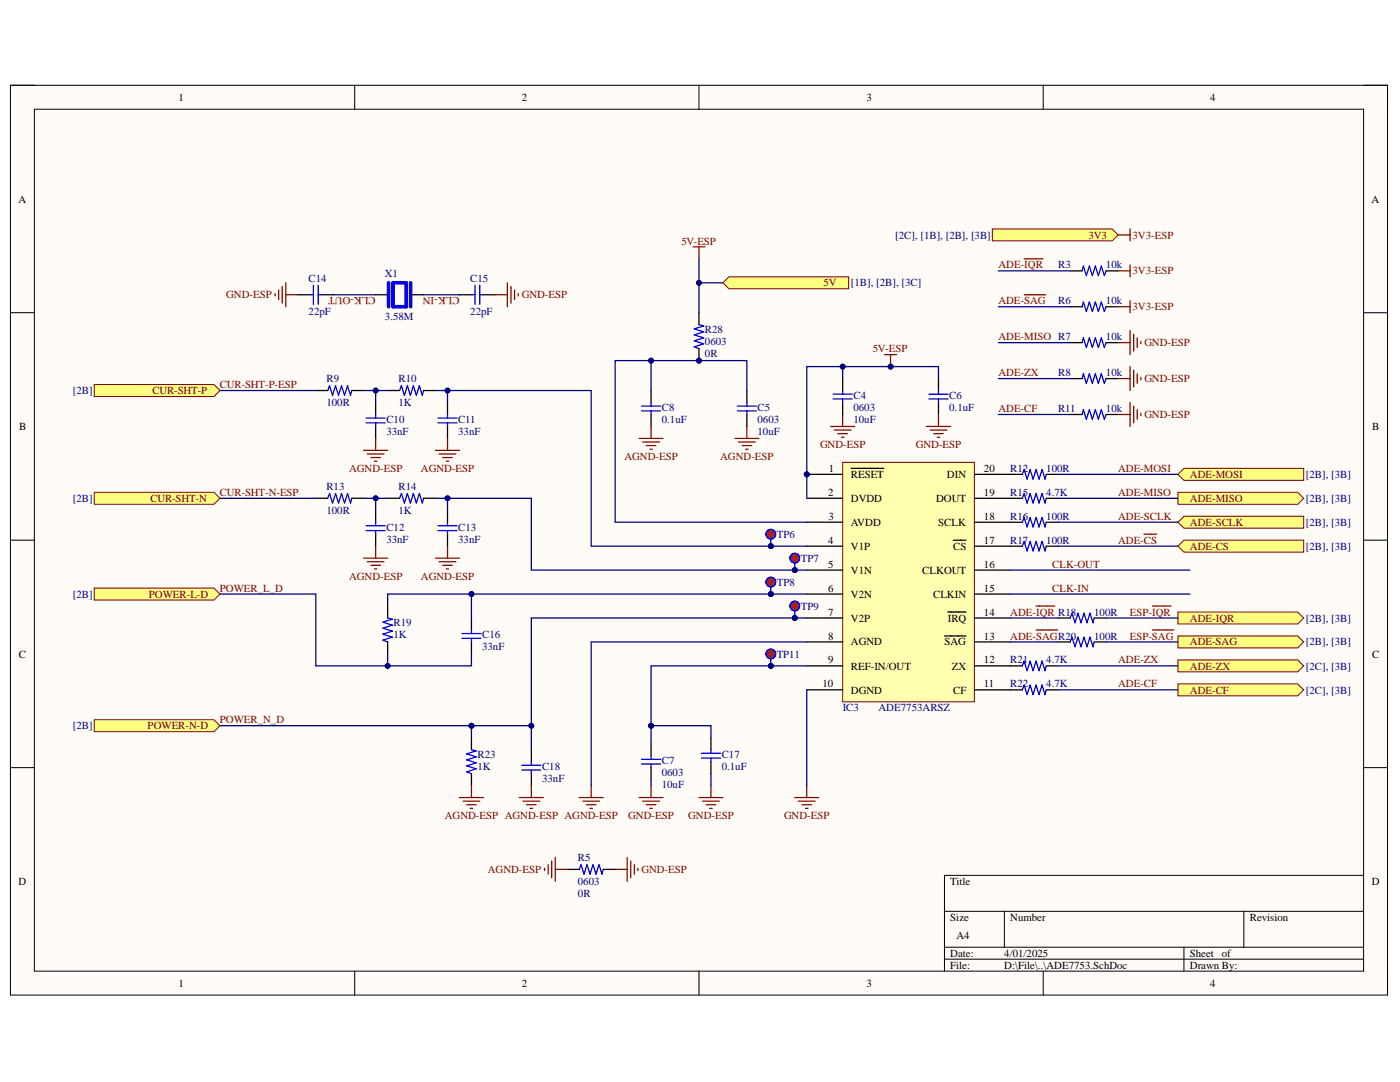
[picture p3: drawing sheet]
<svg xmlns="http://www.w3.org/2000/svg" width="279mm" height="216mm" viewBox="0 0 279 216" stroke-linecap="round" stroke-linejoin="round" font-family="sans-serif">
<defs><g id="words">
<g font-size="2.2">
<text x="35.6" y="20.1">1</text>
<text x="104.1" y="20.1">2</text>
<text x="173" y="20.1">3</text>
<text x="241.5" y="20.1">4</text>
<text x="3.7" y="40.4">A</text>
<text x="273.7" y="40.4">A</text>
<text x="3.8" y="85.8">B</text>
<text x="273.9" y="85.8">B</text>
<text x="165.4" y="94.2">1</text>
<text x="169.8" y="95.4">RESET</text>
<text x="189" y="95.4">DIN</text>
<text x="196.4" y="94.2">20</text>
<text x="165.3" y="99">2</text>
<text x="169.8" y="100.1">DVDD</text>
<text x="186.8" y="100.1">DOUT</text>
<text x="196.4" y="99">19</text>
<text x="165.3" y="103.7">3</text>
<text x="169.8" y="104.9">AVDD</text>
<text x="187.2" y="104.9">SCLK</text>
<text x="196.4" y="103.7">18</text>
<text x="165.3" y="108.5">4</text>
<text x="165.3" y="113.3">5</text>
<text x="169.8" y="109.7">V1P</text>
<text x="190.2" y="109.7">CS</text>
<text x="196.4" y="113.3">16</text>
<text x="196.4" y="108.5">17</text>
<text x="165.3" y="118.1">6</text>
<text x="169.8" y="114.5">V1N</text>
<text x="169.8" y="119.2">V2N</text>
<text x="184.1" y="114.5">CLKOUT</text>
<text x="186.2" y="119.2">CLKIN</text>
<text x="196.4" y="118.1">15</text>
<text x="165.3" y="122.8">7</text>
<text x="169.8" y="124">V2P</text>
<text x="189.1" y="124">IRQ</text>
<text x="196.4" y="122.8">14</text>
<text x="3.8" y="131.2">C</text>
<text x="165.3" y="127.6">8</text>
<text x="169.8" y="128.8">AGND</text>
<text x="188.5" y="128.8">SAG</text>
<text x="196.4" y="127.6">13</text>
<text x="273.8" y="131.2">C</text>
<text x="164.2" y="137.2">10</text>
<text x="165.3" y="132.4">9</text>
<text x="169.8" y="133.6">REF-IN/OUT</text>
<text x="189.9" y="133.6">ZX</text>
<text x="196.4" y="137.2">11</text>
<text x="196.4" y="132.4">12</text>
<text x="169.8" y="138.4">DGND</text>
<text x="190.2" y="138.4">CF</text>
<text x="3.7" y="176.6">D</text>
<text x="189.7" y="176.6">Title</text>
<text x="273.8" y="176.6">D</text>
<text x="189.7" y="183.8">Size</text>
<text x="201.6" y="183.8">Number</text>
<text x="249.4" y="183.8">Revision</text>
<text x="189.7" y="190.9">Date:</text>
<text x="190.9" y="187.3">A4</text>
<text x="200.4" y="190.9">4/01/2025</text>
<text x="237.5" y="190.9">Sheet</text>
<text x="243.8" y="190.9">of</text>
<text x="35.6" y="196.9">1</text>
<text x="104.1" y="196.9">2</text>
<text x="173" y="196.9">3</text>
<text x="189.7" y="193.3">File:</text>
<text x="200.4" y="193.3">D:\File\..\ADE7753.SchDoc</text>
<text x="237.5" y="193.3">Drawn By:</text>
<text x="241.5" y="196.9">4</text>
</g>
<g font-size="2.2" fill="#000080">
<text x="178.7" y="47.6">[2C], [1B], [2B], [3B]</text>
<text x="211.2" y="53.6">R3</text>
<text x="220.7" y="53.6">10k</text>
<text x="61.6" y="56.2">C14</text>
<text x="76.8" y="55.2">X1</text>
<text x="93.9" y="56.2">C15</text>
<text x="169.8" y="57.2">[1B], [2B], [3C]</text>
<text x="61.6" y="62.9">22pF</text>
<text x="76.8" y="63.8">3.58M</text>
<text x="93.9" y="62.9">22pF</text>
<text x="211.2" y="60.7">R6</text>
<text x="220.7" y="60.7">10k</text>
<text x="140.7" y="68.9">0603</text>
<text x="140.7" y="71.2">0R</text>
<text x="140.7" y="66.5">R28</text>
<text x="220.7" y="67.9">10k</text>
<text x="65.1" y="76.3">R9</text>
<text x="79.5" y="76.3">R10</text>
<text x="211.2" y="75.1">R8</text>
<text x="220.7" y="75.1">10k</text>
<text x="14.5" y="78.6">[2B]</text>
<text x="65.1" y="81">100R</text>
<text x="79.5" y="81">1K</text>
<text x="132.1" y="82">C8</text>
<text x="151.2" y="82">C5</text>
<text x="170.3" y="82">0603</text>
<text x="170.3" y="79.6">C4</text>
<text x="189.4" y="82">0.1uF</text>
<text x="189.4" y="79.6">C6</text>
<text x="211.2" y="82.2">R11</text>
<text x="220.7" y="82.2">10k</text>
<text x="77.1" y="86.8">33nF</text>
<text x="77.1" y="84.4">C10</text>
<text x="91.4" y="86.8">33nF</text>
<text x="91.4" y="84.4">C11</text>
<text x="132.1" y="84.4">0.1uF</text>
<text x="151.2" y="84.4">0603</text>
<text x="151.2" y="86.8">10uF</text>
<text x="170.3" y="84.4">10uF</text>
<text x="201.6" y="94.2">R12</text>
<text x="208.8" y="94.2">100R</text>
<text x="260.6" y="95.4">[2B], [3B]</text>
<text x="14.5" y="100.1">[2B]</text>
<text x="65.1" y="97.8">R13</text>
<text x="79.5" y="97.8">R14</text>
<text x="201.6" y="99">R15</text>
<text x="208.8" y="99">4.7K</text>
<text x="260.6" y="100.1">[2B], [3B]</text>
<text x="65.1" y="102.5">100R</text>
<text x="77.1" y="105.9">C12</text>
<text x="79.5" y="102.5">1K</text>
<text x="91.4" y="105.9">C13</text>
<text x="155" y="107.3">TP6</text>
<text x="201.6" y="103.7">R16</text>
<text x="208.8" y="103.7">100R</text>
<text x="260.6" y="104.9">[2B], [3B]</text>
<text x="77.1" y="108.3">33nF</text>
<text x="91.4" y="108.3">33nF</text>
<text x="159.8" y="112.1">TP7</text>
<text x="201.6" y="108.5">R17</text>
<text x="208.8" y="108.5">100R</text>
<text x="260.6" y="109.7">[2B], [3B]</text>
<text x="14.5" y="119.2">[2B]</text>
<text x="155" y="116.9">TP8</text>
<text x="78.5" y="125">R19</text>
<text x="159.8" y="121.6">TP9</text>
<text x="218.4" y="122.8">100R</text>
<text x="260.6" y="124">[2B], [3B]</text>
<text x="78.5" y="127.4">1K</text>
<text x="96.2" y="129.8">33nF</text>
<text x="96.2" y="127.4">C16</text>
<text x="155" y="131.2">TP11</text>
<text x="218.4" y="127.6">100R</text>
<text x="260.6" y="128.8">[2B], [3B]</text>
<text x="201.6" y="132.4">R21</text>
<text x="201.6" y="137.2">R22</text>
<text x="208.8" y="132.4">4.7K</text>
<text x="208.8" y="137.2">4.7K</text>
<text x="260.6" y="133.6">[2C], [3B]</text>
<text x="168.2" y="141.9">IC3</text>
<text x="175.3" y="141.9">ADE7753ARSZ</text>
<text x="260.6" y="138.4">[2C], [3B]</text>
<text x="14.5" y="145.5">[2B]</text>
<text x="95.3" y="153.6">1K</text>
<text x="95.3" y="151.3">R23</text>
<text x="108.2" y="153.6">C18</text>
<text x="132.1" y="154.9">0603</text>
<text x="132.1" y="152.5">C7</text>
<text x="144" y="153.6">0.1uF</text>
<text x="144" y="151.3">C17</text>
<text x="108.2" y="156">33nF</text>
<text x="132.1" y="157.2">10uF</text>
<text x="115.3" y="171.8">R5</text>
<text x="115.3" y="176.6">0603</text>
<text x="115.3" y="179">0R</text>
</g>
<g font-size="2.2" fill="#800000">
<text x="217.2" y="47.6">3V3</text>
<text x="226" y="47.6">3V3-ESP</text>
<text x="136" y="48.8">5V-ESP</text>
<text x="199.2" y="53.6">ADE-IQR</text>
<text x="45.2" y="59.5">GND-ESP</text>
<text x="75" y="59.3" transform="rotate(-180 75 59.3)">CLK-OUT</text>
<text x="91.7" y="59.3" transform="rotate(-180 91.7 59.3)">CLK-IN</text>
<text x="104.1" y="59.5">GND-ESP</text>
<text x="164.4" y="57.2">5V</text>
<text x="226" y="54.8">3V3-ESP</text>
<text x="199.2" y="60.7">ADE-SAG</text>
<text x="226" y="61.9">3V3-ESP</text>
<text x="174.2" y="70.3">5V-ESP</text>
<text x="199.2" y="67.9">ADE-MISO R7</text>
<text x="228.4" y="69.1">GND-ESP</text>
<text x="43.9" y="77.4">CUR-SHT-P-ESP</text>
<text x="199.2" y="75.1">ADE-ZX</text>
<text x="228.4" y="76.3">GND-ESP</text>
<text x="30.4" y="78.6">CUR-SHT-P</text>
<text x="199.2" y="82.2">ADE-CF</text>
<text x="228.4" y="83.4">GND-ESP</text>
<text x="163.7" y="89.4">GND-ESP</text>
<text x="182.8" y="89.4">GND-ESP</text>
<text x="69.7" y="94.2">AGND-ESP</text>
<text x="84" y="94.2">AGND-ESP</text>
<text x="124.6" y="91.8">AGND-ESP</text>
<text x="143.7" y="91.8">AGND-ESP</text>
<text x="223.1" y="94.2">ADE-MOSI</text>
<text x="237.5" y="95.4">ADE-MOSI</text>
<text x="30" y="100.1">CUR-SHT-N</text>
<text x="43.9" y="99">CUR-SHT-N-ESP</text>
<text x="223.1" y="99">ADE-MISO</text>
<text x="237.5" y="100.1">ADE-MISO</text>
<text x="223.1" y="103.7">ADE-SCLK</text>
<text x="237.5" y="104.9">ADE-SCLK</text>
<text x="210" y="113.3">CLK-OUT</text>
<text x="223.1" y="108.5">ADE-CS</text>
<text x="237.5" y="109.7">ADE-CS</text>
<text x="29.7" y="119.2">POWER-L-D</text>
<text x="43.9" y="118.1">POWER_L_D</text>
<text x="69.7" y="115.7">AGND-ESP</text>
<text x="84" y="115.7">AGND-ESP</text>
<text x="210" y="118.1">CLK-IN</text>
<text x="201.6" y="122.8">ADE-IQR R18</text>
<text x="225.5" y="122.8">ESP-IQR</text>
<text x="237.5" y="124">ADE-IQR</text>
<text x="201.6" y="127.6">ADE-SAGR20</text>
<text x="225.5" y="127.6">ESP-SAG</text>
<text x="237.5" y="128.8">ADE-SAG</text>
<text x="223.1" y="132.4">ADE-ZX</text>
<text x="223.1" y="137.2">ADE-CF</text>
<text x="237.5" y="133.6">ADE-ZX</text>
<text x="237.5" y="138.4">ADE-CF</text>
<text x="29.5" y="145.5">POWER-N-D</text>
<text x="43.9" y="144.3">POWER_N_D</text>
<text x="88.8" y="163.4">AGND-ESP AGND-ESP AGND-ESP</text>
<text x="125.4" y="163.4">GND-ESP</text>
<text x="137.4" y="163.4">GND-ESP</text>
<text x="156.5" y="163.4">GND-ESP</text>
<text x="97.4" y="174.2">AGND-ESP</text>
<text x="128" y="174.2">GND-ESP</text>
</g>
</g></defs>
<path d="M2.1 17h274.8v181.6h-274.8z" fill-rule="evenodd" fill="#fffcf8"/>
<path d="M2.1 17h274.8v181.6h-274.8z" fill="none" stroke="#000" stroke-width=".2"/>
<path d="M6.9 21.8h265.2v172h-265.2z" fill-rule="evenodd" fill="#fffcf8"/>
<g fill="none" stroke="#000" stroke-width=".2">
<path d="M2.1 17h4.8M70.8 17v4.8M139.5 17v4.8M208.2 17v4.8M272.1 17h4.8v4.8M6.9 21.8h265.2v172h-265.2zM2.1 62.4h4.8M272.1 62.4h4.8M2.1 107.8h4.8M272.1 107.8h4.8M2.1 153.2h4.8M272.1 153.2h4.8"/>
<path d="M272.1 174.7h-83.6v19.1M70.8 193.8v4.8M139.5 193.8v4.8M188.5 181.8h83.6M188.5 189h83.6M188.5 191.4h83.6M200.4 181.8v7.2M208.2 193.8v4.8M236.3 189v4.8M248.2 181.8v7.2M276.9 193.8v4.8"/>
</g>
<circle cx="161" cy="94.6" r=".48" fill="#000080"/>
<circle cx="161" cy="94.6" r=".48" fill="none" stroke="#000080" stroke-width=".2"/>
<path d="M168.2 92.3h26.3v47.7h-26.3z" fill-rule="evenodd" fill="#ffffb0"/>
<path d="M168.2 92.3h26.3v47.7h-26.3z" fill="none" stroke="#800000" stroke-width=".2"/>
<path d="M161 94.7h7.2M169.8 93.5h6.6" fill="none" stroke="#000" stroke-width=".25"/>
<circle cx="161" cy="94.6" r=".48" fill="#000080"/>
<circle cx="161" cy="94.6" r=".48" fill="none" stroke="#000080" stroke-width=".2"/>
<g fill="none" stroke="#000" stroke-width=".25">
<path d="M59.4 58.8h2.4M64.2 58.8h2.4M75 58.8h2.4M82.1 58.8h2.4M91.7 58.8h2.4M96.5 58.8h2.4M213.6 54h2.4M220.7 54h2.4M63 77.9h2.4M70.2 77.9h2.4M77.4 77.9h2.3M84.5 77.9h2.4"/>
<path d="M129.9 77.9v2.4M187.3 75.5v2.4M213.6 61.2h2.4M213.6 68.4h2.4M213.6 75.5h2.4M220.7 61.2h2.4M220.7 68.4h2.4M220.7 75.5h2.4M63 99.4h2.4M70.2 99.4h2.4M75 80.3v2.4M75 85.1v2.4"/>
<path d="M77.4 99.4h2.3M84.5 99.4h2.4M89.3 80.3v2.4M89.3 85.1v2.4M129.9 82.7v2.4M161 99.4h7.2M187.3 80.3v2.4M194.5 99.4h9.5M194.5 94.7h9.5M208.8 99.4h2.4M208.8 94.7h2.4M213.6 82.7h2.4"/>
<path d="M220.7 82.7h2.4M75 101.8v2.4M75 106.6v2.4M89.3 101.8v2.4M89.3 106.6v2.4M161 104.2h7.2M161 109h7.2M161 113.8h7.2M161 118.5h7.2M190.3 107.8h2.5M194.5 109h9.5M194.5 113.8h7.1"/>
<path d="M194.5 118.5h7.1M194.5 104.2h9.5M208.8 109h2.4M208.8 104.2h2.4M77.4 120.9v2.4M77.4 128.1v2.4M94.1 123.3v2.4M94.1 128.1v2.4M161 123.3h7.2M161 128.1h7.2M161 132.9h7.2M161 137.6h7.2"/>
<path d="M188.5 126.9h4.3M189.2 122.1h3.6M194.5 123.3h7.1M194.5 128.1h7.1M194.5 132.9h9.5M194.5 137.7h9.5M208.8 132.9h2.4M208.8 137.7h2.4M211.2 123.3h2.4M211.2 128.1h2.4M218.4 123.3h2.3M218.4 128.1h2.3"/>
<path d="M94.1 147.2v2.4M94.1 154.4v2.4M106 149.6v2.4M106 154.4v2.4M141.9 147.2v2.4M141.9 152v2.4"/>
</g>
<g fill="none" stroke="#00f" stroke-width=".25">
<path d="M61.8 58.8h.7M62.5 56.9v3.8M63.5 58.8h.7M63.5 56.9v3.8M94.1 58.8h.7M94.8 56.9v3.8M95.8 56.9v3.8M95.8 58.8h.7M216 54l.2-.9 .6 1.9 .6-1.9 .6 1.9 .6-1.9 .6 1.9 .6-1.9 .6 1.9 .3-1M65.4 77.9l.4-.9 .6 1.9 .6-1.9 .6 1.9 .6-1.9 .6 1.9 .6-1.9 .5 1.9 .3-1M79.7 77.9l.4-.9 .6 1.9 .6-1.9 .6 1.9 .6-1.9 .6 1.9 .6-1.9 .6 1.9 .2-1M185.4 78.7h3.8"/>
<path d="M185.4 79.6h3.8M187.3 77.9v.8M187.3 79.6v.7M216 61.2l.2-1 .6 2 .6-2 .6 2 .6-2 .6 2 .6-2 .6 2 .3-1M216 68.4l.2-1 .6 1.9 .6-1.9 .6 1.9 .6-1.9 .6 1.9 .6-1.9 .6 1.9 .3-.9M216 75.5l.2-.9 .6 1.9 .6-1.9 .6 1.9 .6-1.9 .6 1.9 .6-1.9 .6 1.9 .3-1M65.4 99.4l.4-.9 .6 1.9 .6-1.9 .6 1.9 .6-1.9 .6 1.9 .6-1.9 .6 1.9 .2-1M73.1 83.4h3.8M73.1 84.4h3.8M75 82.7v.7M75 84.4v.7M79.7 99.4l.4-.9 .6 1.9 .6-1.9 .6 1.9 .6-1.9 .6 1.9 .6-1.9 .6 1.9 .2-1"/>
<path d="M87.4 83.4h3.8M87.4 84.4h3.8M89.3 82.7v.7M89.3 84.4v.7M128 81h3.8M128 82h3.8M129.9 80.3v.7M129.9 82v.7M204 94.7l.4-1 .6 1.9 .6-1.9 .6 1.9 .6-1.9 .6 1.9 .6-1.9 .6 1.9 .2-.9M204 99.4l.4-.9 .6 1.9 .6-1.9 .6 1.9 .6-1.9 .6 1.9 .6-1.9 .6 1.9 .2-1M216 82.7l.2-1 .6 2 .6-2 .6 2 .6-2 .6 2 .6-2 .6 2 .3-1M73.1 104.9h3.8"/>
<path d="M73.1 105.9h3.8M75 104.2v.7M75 105.9v.7M87.4 104.9h3.8M87.4 105.9h3.8M89.3 104.2v.7M89.3 105.9v.7M204 104.2l.4-.9 .6 1.9 .6-1.9 .6 1.9 .6-1.9 .6 1.9 .6-1.9 .6 1.9 .2-1M204 109l.4-1 .6 1.9 .6-1.9 .6 1.9 .6-1.9 .6 1.9 .6-1.9 .6 1.9 .2-.9M77.4 123.3l.9 .3-1.9 .6 1.9 .5-1.9 .6 1.9 .6-1.9 .6 1.9 .6-1.9 .6 1 .4M92.2 126.4h3.8M92.2 127.4h3.8"/>
<path d="M94.1 125.7v.7M94.1 127.4v.7M204 132.9l.4-1 .6 1.9 .6-1.9 .6 1.9 .6-1.9 .6 1.9 .6-1.9 .6 1.9 .2-.9M204 137.7l.4-1 .6 1.9 .6-1.9 .6 1.9 .6-1.9 .6 1.9 .6-1.9 .6 1.9 .2-.9M213.6 123.3l.3-.9 .6 1.9 .6-1.9 .6 1.9 .6-1.9 .6 1.9 .6-1.9 .6 1.9 .3-1M213.6 128.1l.3-1 .6 2 .6-2 .6 2 .6-2 .6 2 .6-2 .6 2 .3-1M94.1 149.6l.9 .2-1.9 .6 1.9 .6-1.9 .6 1.9 .6-1.9 .6 1.9 .6-1.9 .6 1 .4M104.1 152.7h3.8M104.1 153.7h3.8M106 152v.7M106 153.7v.7M140 150.3h3.8"/>
<path d="M140 151.3h3.8M141.9 149.6v.7M141.9 151.3v.7"/>
</g>
<g fill="none" stroke="#800000" stroke-width=".25">
<path d="M54.9 58.6v.5M55.6 57.9v1.9M56.3 57.1v3.4M57 58.8h2.4M57 56.4v4.8M98.9 58.8h2.4M101.3 56.4v4.8M102 57.1v3.4M102.7 57.9v1.9M103.4 58.6v.5M204.4 58.8h4.3M204.4 51.6h3.7"/>
<path d="M223.1 54h2.4M225.5 52.9v2.3M176.5 70.8h2.4M177.7 70.8v2.3M223.1 61.2h2.4M223.1 68.4h2.4M223.1 75.5h2.4M225.5 60v2.4M225.5 66v4.8M225.5 73.1v4.8M226.3 66.7v3.4M226.3 73.9v3.3"/>
<path d="M227 67.4v1.9M227 74.6v1.9M227.7 68.1v.5M227.7 75.3v.5M72.6 89.9h4.8M73.3 90.6h3.3M74 91.3h1.9M74.7 92h.5M75 87.5v2.4M86.9 89.9h4.8M87.6 90.6h3.4M88.4 91.3h1.9"/>
<path d="M89.1 92h.4M89.3 87.5v2.4M127.5 87.5h4.8M128.3 88.2h3.3M129 88.9h1.9M129.7 89.6h.5M129.9 85.1v2.4M146.7 87.5h4.7M147.4 88.2h3.3M148.1 88.9h1.9M148.8 89.6h.5M149.1 85.1v2.4"/>
<path d="M165.8 85.1h4.8M166.5 85.8h3.3M167.2 86.5h1.9M167.9 87.2h.5M168.2 82.7v2.4M184.9 85.1h4.8M185.6 85.8h3.4M186.3 86.5h1.9M187.1 87.2h.4M187.3 82.7v2.4M223.1 82.7h2.4M225.5 80.3v4.8"/>
<path d="M226.3 81v3.4M227 81.7v2M227.7 82.5v.5M72.6 111.4h4.8M73.3 112.1h3.3M74 112.8h1.9M74.7 113.5h.5M75 109v2.4M86.9 111.4h4.8M87.6 112.1h3.4M88.4 112.8h1.9M89.1 113.5h.4"/>
<path d="M89.3 109v2.4M228.3 106.6h2.5M206.8 125.7h4.3M206.8 120.9h3.7M230 125.7h4.3M230 120.9h3.7M91.7 159.1h4.8M92.4 159.9h3.4M94.1 156.8v2.3M103.6 159.1h4.8M104.4 159.9h3.3M106 156.8v2.3"/>
<path d="M115.6 159.1h4.8M116.3 159.9h3.4M118 156.8v2.3M127.5 159.1h4.8M128.3 159.9h3.3M129.9 156.8v2.3M139.5 159.1h4.8M140.2 159.9h3.4M141.9 156.8v2.3M158.6 159.1h4.8M159.3 159.9h3.4M161 156.8v2.3"/>
<path d="M93.1 160.6h1.9M93.8 161.3h.5M105.1 160.6h1.9M105.8 161.3h.5M117 160.6h1.9M117.7 161.3h.5M129 160.6h1.9M129.7 161.3h.5M140.9 160.6h1.9M141.6 161.3h.5M160 160.6h2M160.8 161.3h.4"/>
</g>
<path d="M77.6 56.4v4.8M78.4 56.4h2.7v4.8h-2.7zM81.9 56.4v4.8" fill="none" stroke="#00f" stroke-width=".72"/>
<circle cx="177.7" cy="73.2" r=".48" fill="#000080"/>
<circle cx="177.7" cy="73.2" r=".48" fill="none" stroke="#000080" stroke-width=".2"/>
<path d="M108.7 173.2v.5M109.4 172.5v1.9M110.1 171.8v3.4M110.8 173.5h2.4M110.8 171.1v4.8M122.8 173.5h2.4M125.2 171.1v4.8M125.9 171.8v3.4M126.6 172.5v1.9M127.3 173.2v.5" fill="none" stroke="#800000" stroke-width=".25"/>
<g fill="none" stroke="#00f" stroke-width=".25">
<path d="M166.3 78.6h3.8M166.3 79.6h3.8M168.2 77.9v.7M168.2 79.6v.7M147.1 81h3.9M147.1 82h3.9M149.1 80.3v.7M149.1 82v.7M128 151.5h3.8M128 152.5h3.8M129.9 150.8v.7M129.9 152.5v.7"/>
<path d="M115.6 173.5l.4-1 .6 1.9 .5-1.9 .7 1.9 .6-1.9 .5 1.9 .6-1.9 .6 1.9 .3-.9"/>
</g>
<path d="M149.1 77.9v2.4M168.2 75.5v2.4M149.1 82.7v2.4M168.2 80.3v2.4M129.9 148.4v2.4M129.9 153.2v2.4M113.2 173.5h2.4M120.4 173.5h2.4" fill="none" stroke="#000" stroke-width=".25"/>
<circle cx="153.8" cy="109" r=".48" fill="#000080"/>
<circle cx="153.8" cy="109" r=".48" fill="none" stroke="#000080" stroke-width=".2"/>
<path d="M153.8 106.6v2.4" fill="none" stroke="#00f" stroke-width=".25"/>
<circle cx="153.8" cy="109" r=".48" fill="#000080"/>
<circle cx="153.8" cy="109" r=".48" fill="none" stroke="#000080" stroke-width=".2"/>
<circle cx="153.8" cy="106.6" r=".36" fill="none" stroke="#f00" stroke-width="1.2"/>
<circle cx="153.8" cy="106.6" r=".96" fill="none" stroke="#00f" stroke-width=".25"/>
<circle cx="158.6" cy="113.8" r=".48" fill="#000080"/>
<circle cx="158.6" cy="113.8" r=".48" fill="none" stroke="#000080" stroke-width=".2"/>
<path d="M158.6 111.4v2.4" fill="none" stroke="#00f" stroke-width=".25"/>
<circle cx="158.6" cy="113.8" r=".48" fill="#000080"/>
<circle cx="158.6" cy="113.8" r=".48" fill="none" stroke="#000080" stroke-width=".2"/>
<circle cx="158.6" cy="111.4" r=".36" fill="none" stroke="#f00" stroke-width="1.2"/>
<circle cx="158.6" cy="111.4" r=".95" fill="none" stroke="#00f" stroke-width=".25"/>
<circle cx="153.8" cy="118.5" r=".48" fill="#000080"/>
<circle cx="153.8" cy="118.5" r=".48" fill="none" stroke="#000080" stroke-width=".2"/>
<path d="M153.8 116.1v2.4" fill="none" stroke="#00f" stroke-width=".25"/>
<circle cx="153.8" cy="118.5" r=".48" fill="#000080"/>
<circle cx="153.8" cy="118.5" r=".48" fill="none" stroke="#000080" stroke-width=".2"/>
<circle cx="153.8" cy="116.1" r=".36" fill="none" stroke="#f00" stroke-width="1.2"/>
<circle cx="153.8" cy="116.1" r=".96" fill="none" stroke="#00f" stroke-width=".25"/>
<circle cx="158.6" cy="123.3" r=".48" fill="#000080"/>
<circle cx="158.6" cy="123.3" r=".48" fill="none" stroke="#000080" stroke-width=".2"/>
<path d="M158.6 120.9v2.4" fill="none" stroke="#00f" stroke-width=".25"/>
<circle cx="158.6" cy="123.3" r=".48" fill="#000080"/>
<circle cx="158.6" cy="123.3" r=".48" fill="none" stroke="#000080" stroke-width=".2"/>
<circle cx="158.6" cy="120.9" r=".36" fill="none" stroke="#f00" stroke-width="1.2"/>
<circle cx="158.6" cy="120.9" r=".95" fill="none" stroke="#00f" stroke-width=".25"/>
<circle cx="153.8" cy="132.9" r=".48" fill="#000080"/>
<circle cx="153.8" cy="132.9" r=".48" fill="none" stroke="#000080" stroke-width=".2"/>
<path d="M153.8 130.5v2.4" fill="none" stroke="#00f" stroke-width=".25"/>
<circle cx="153.8" cy="132.9" r=".48" fill="#000080"/>
<circle cx="153.8" cy="132.9" r=".48" fill="none" stroke="#000080" stroke-width=".2"/>
<circle cx="153.8" cy="130.5" r=".36" fill="none" stroke="#f00" stroke-width="1.2"/>
<circle cx="153.8" cy="130.5" r=".96" fill="none" stroke="#00f" stroke-width=".25"/>
<circle cx="139.5" cy="72" r=".48" fill="#000080"/>
<circle cx="139.5" cy="72" r=".48" fill="none" stroke="#000080" stroke-width=".2"/>
<path d="M139.5 64.8l1 .2-2 .6 2 .6-2 .6 2 .6-2 .6 2 .6-2 .6 1 .4" fill="none" stroke="#00f" stroke-width=".25"/>
<path d="M139.5 69.6v2.4" fill="none" stroke="#000" stroke-width=".25"/>
<circle cx="139.5" cy="72" r=".48" fill="#000080"/>
<circle cx="139.5" cy="72" r=".48" fill="none" stroke="#000080" stroke-width=".2"/>
<path d="M139.5 62.4v2.4" fill="none" stroke="#000" stroke-width=".25"/>
<path d="M138.3 49.3h2.4M139.5 49.3v2.3" fill="none" stroke="#800000" stroke-width=".25"/>
<path d="M236.3 93.5h23.9v2.3h-23.9l-1.2-1.1z" fill-rule="evenodd" fill="#ffff80"/>
<path d="M236.3 93.5h23.9v2.3h-23.9l-1.2-1.1z" fill="none" stroke="#800000" stroke-width=".2"/>
<path d="M235.1 98.2h23.9l1.2 1.2-1.2 1.2h-23.9z" fill-rule="evenodd" fill="#ffff80"/>
<path d="M235.1 98.2h23.9l1.2 1.2-1.2 1.2h-23.9z" fill="none" stroke="#800000" stroke-width=".2"/>
<path d="M235.1 104.2l1.2-1.2h23.9v2.4h-23.9z" fill-rule="evenodd" fill="#ffff80"/>
<path d="M235.1 104.2l1.2-1.2h23.9v2.4h-23.9z" fill="none" stroke="#800000" stroke-width=".2"/>
<path d="M235.1 109l1.2-1.2h23.9v2.4h-23.9z" fill-rule="evenodd" fill="#ffff80"/>
<path d="M235.1 109l1.2-1.2h23.9v2.4h-23.9z" fill="none" stroke="#800000" stroke-width=".2"/>
<path d="M235.1 122.1h23.9l1.2 1.2-1.2 1.2h-23.9z" fill-rule="evenodd" fill="#ffff80"/>
<path d="M235.1 122.1h23.9l1.2 1.2-1.2 1.2h-23.9z" fill="none" stroke="#800000" stroke-width=".2"/>
<path d="M235.1 126.9h23.9l1.2 1.2-1.2 1.2h-23.9z" fill-rule="evenodd" fill="#ffff80"/>
<path d="M235.1 126.9h23.9l1.2 1.2-1.2 1.2h-23.9z" fill="none" stroke="#800000" stroke-width=".2"/>
<path d="M235.1 131.7h23.9l1.2 1.2-1.2 1.2h-23.9z" fill-rule="evenodd" fill="#ffff80"/>
<path d="M235.1 131.7h23.9l1.2 1.2-1.2 1.2h-23.9z" fill="none" stroke="#800000" stroke-width=".2"/>
<path d="M235.1 136.5h23.9l1.2 1.2-1.2 1.1h-23.9z" fill-rule="evenodd" fill="#ffff80"/>
<path d="M235.1 136.5h23.9l1.2 1.2-1.2 1.1h-23.9z" fill="none" stroke="#800000" stroke-width=".2"/>
<path d="M43.9 77.9h19.1M72.6 77.9h2.4v2.4M43.9 99.4h19.1" fill="none" stroke="#000080" stroke-width=".25"/>
<circle cx="75" cy="77.9" r=".48" fill="#000080"/>
<circle cx="75" cy="77.9" r=".48" fill="none" stroke="#000080" stroke-width=".2"/>
<path d="M75 77.9h2.4" fill="none" stroke="#000080" stroke-width=".25"/>
<circle cx="75" cy="77.9" r=".48" fill="#000080"/>
<circle cx="75" cy="77.9" r=".48" fill="none" stroke="#000080" stroke-width=".2"/>
<path d="M86.9 77.9h2.4v2.4" fill="none" stroke="#000080" stroke-width=".25"/>
<circle cx="89.3" cy="77.9" r=".48" fill="#000080"/>
<circle cx="89.3" cy="77.9" r=".48" fill="none" stroke="#000080" stroke-width=".2"/>
<path d="M72.6 99.4h2.4v2.4" fill="none" stroke="#000080" stroke-width=".25"/>
<circle cx="75" cy="99.4" r=".48" fill="#000080"/>
<circle cx="75" cy="99.4" r=".48" fill="none" stroke="#000080" stroke-width=".2"/>
<path d="M75 99.4h2.4" fill="none" stroke="#000080" stroke-width=".25"/>
<circle cx="75" cy="99.4" r=".48" fill="#000080"/>
<circle cx="75" cy="99.4" r=".48" fill="none" stroke="#000080" stroke-width=".2"/>
<path d="M86.9 99.4h2.4v2.4" fill="none" stroke="#000080" stroke-width=".25"/>
<circle cx="89.3" cy="99.4" r=".48" fill="#000080"/>
<circle cx="89.3" cy="99.4" r=".48" fill="none" stroke="#000080" stroke-width=".2"/>
<path d="M106 144.8v4.8" fill="none" stroke="#000080" stroke-width=".25"/>
<circle cx="106" cy="144.8" r=".48" fill="#000080"/>
<circle cx="106" cy="144.8" r=".48" fill="none" stroke="#000080" stroke-width=".2"/>
<path d="M43.9 144.8h50.2" fill="none" stroke="#000080" stroke-width=".25"/>
<circle cx="94.1" cy="144.8" r=".48" fill="#000080"/>
<circle cx="94.1" cy="144.8" r=".48" fill="none" stroke="#000080" stroke-width=".2"/>
<path d="M94.1 144.8v2.4" fill="none" stroke="#000080" stroke-width=".25"/>
<circle cx="94.1" cy="144.8" r=".48" fill="#000080"/>
<circle cx="94.1" cy="144.8" r=".48" fill="none" stroke="#000080" stroke-width=".2"/>
<path d="M161 123.3h-55v21.5h-11.9" fill="none" stroke="#000080" stroke-width=".25"/>
<circle cx="158.6" cy="123.3" r=".48" fill="#000080"/>
<circle cx="158.6" cy="123.3" r=".48" fill="none" stroke="#000080" stroke-width=".2"/>
<circle cx="106" cy="144.8" r=".48" fill="#000080"/>
<circle cx="106" cy="144.8" r=".48" fill="none" stroke="#000080" stroke-width=".2"/>
<circle cx="94.1" cy="144.8" r=".48" fill="#000080"/>
<circle cx="94.1" cy="144.8" r=".48" fill="none" stroke="#000080" stroke-width=".2"/>
<path d="M129.9 144.8v3.6" fill="none" stroke="#000080" stroke-width=".25"/>
<circle cx="129.9" cy="144.8" r=".48" fill="#000080"/>
<circle cx="129.9" cy="144.8" r=".48" fill="none" stroke="#000080" stroke-width=".2"/>
<path d="M161 118.5h-66.9v4.8" fill="none" stroke="#000080" stroke-width=".25"/>
<circle cx="94.1" cy="118.5" r=".48" fill="#000080"/>
<circle cx="94.1" cy="118.5" r=".48" fill="none" stroke="#000080" stroke-width=".2"/>
<circle cx="153.8" cy="118.5" r=".48" fill="#000080"/>
<circle cx="153.8" cy="118.5" r=".48" fill="none" stroke="#000080" stroke-width=".2"/>
<path d="M94.1 118.5h-16.7v2.4" fill="none" stroke="#000080" stroke-width=".25"/>
<circle cx="94.1" cy="118.5" r=".48" fill="#000080"/>
<circle cx="94.1" cy="118.5" r=".48" fill="none" stroke="#000080" stroke-width=".2"/>
<path d="M161 132.9h-31.1v11.9" fill="none" stroke="#000080" stroke-width=".25"/>
<circle cx="153.8" cy="132.9" r=".48" fill="#000080"/>
<circle cx="153.8" cy="132.9" r=".48" fill="none" stroke="#000080" stroke-width=".2"/>
<circle cx="129.9" cy="144.8" r=".48" fill="#000080"/>
<circle cx="129.9" cy="144.8" r=".48" fill="none" stroke="#000080" stroke-width=".2"/>
<path d="M129.9 144.8h12v2.4" fill="none" stroke="#000080" stroke-width=".25"/>
<circle cx="129.9" cy="144.8" r=".48" fill="#000080"/>
<circle cx="129.9" cy="144.8" r=".48" fill="none" stroke="#000080" stroke-width=".2"/>
<path d="M168.2 73.2v2.3M161 128.1h-43v28.7M141.9 154.4v2.4" fill="none" stroke="#000080" stroke-width=".25"/>
<circle cx="168.2" cy="73.1" r=".48" fill="#000080"/>
<circle cx="168.2" cy="73.1" r=".48" fill="none" stroke="#000080" stroke-width=".2"/>
<path d="M89.3 99.4h16.7v14.4h55M201.6 118.5h35.9" fill="none" stroke="#000080" stroke-width=".25"/>
<circle cx="158.6" cy="113.8" r=".48" fill="#000080"/>
<circle cx="158.6" cy="113.8" r=".48" fill="none" stroke="#000080" stroke-width=".2"/>
<circle cx="89.3" cy="99.4" r=".48" fill="#000080"/>
<circle cx="89.3" cy="99.4" r=".48" fill="none" stroke="#000080" stroke-width=".2"/>
<path d="M89.3 77.9h28.7v31.1h43" fill="none" stroke="#000080" stroke-width=".25"/>
<circle cx="89.3" cy="77.9" r=".48" fill="#000080"/>
<circle cx="89.3" cy="77.9" r=".48" fill="none" stroke="#000080" stroke-width=".2"/>
<circle cx="153.8" cy="109" r=".48" fill="#000080"/>
<circle cx="153.8" cy="109" r=".48" fill="none" stroke="#000080" stroke-width=".2"/>
<g fill="none" stroke="#000080" stroke-width=".25">
<path d="M199.2 54h14.4M199.2 75.5h14.4M199.2 68.4h14.4M199.2 61.2h14.4M199.2 82.7h14.4M211.2 94.7h23.9M211.2 99.4h23.9M211.2 104.2h23.9M211.2 109h23.9M77.4 130.5v2.4M161 137.6v19.2M201.6 123.3h9.6"/>
<path d="M201.6 128.1h9.6M211.2 132.9h23.9M211.2 137.7h23.9M220.7 123.3h14.4M220.7 128.1h14.4"/>
</g>
<circle cx="77.4" cy="132.9" r=".48" fill="#000080"/>
<circle cx="77.4" cy="132.9" r=".48" fill="none" stroke="#000080" stroke-width=".2"/>
<path d="M129.9 72v5.9M129.9 155.6v1.2" fill="none" stroke="#000080" stroke-width=".25"/>
<circle cx="129.9" cy="72" r=".48" fill="#000080"/>
<circle cx="129.9" cy="72" r=".48" fill="none" stroke="#000080" stroke-width=".2"/>
<path d="M66.6 58.8h8.4M84.5 58.8h7.2M201.6 113.8h35.9" fill="none" stroke="#000080" stroke-width=".25"/>
<path d="M18.8 76.7h23.9l1.2 1.2-1.2 1.2h-23.9z" fill-rule="evenodd" fill="#ffff80"/>
<path d="M18.8 76.7h23.9l1.2 1.2-1.2 1.2h-23.9z" fill="none" stroke="#800000" stroke-width=".2"/>
<path d="M18.8 98.2h23.9l1.2 1.2-1.2 1.2h-23.9z" fill-rule="evenodd" fill="#ffff80"/>
<path d="M18.8 98.2h23.9l1.2 1.2-1.2 1.2h-23.9z" fill="none" stroke="#800000" stroke-width=".2"/>
<path d="M18.8 117.3h23.9l1.2 1.2-1.2 1.2h-23.9z" fill-rule="evenodd" fill="#ffff80"/>
<path d="M18.8 117.3h23.9l1.2 1.2-1.2 1.2h-23.9z" fill="none" stroke="#800000" stroke-width=".2"/>
<path d="M18.8 143.6h23.9l1.2 1.2-1.2 1.2h-23.9z" fill-rule="evenodd" fill="#ffff80"/>
<path d="M18.8 143.6h23.9l1.2 1.2-1.2 1.2h-23.9z" fill="none" stroke="#800000" stroke-width=".2"/>
<path d="M144.3 56.4l1.2-1.2h23.9v2.4h-23.9z" fill-rule="evenodd" fill="#ffff80"/>
<path d="M144.3 56.4l1.2-1.2h23.9v2.4h-23.9z" fill="none" stroke="#800000" stroke-width=".2"/>
<path d="M139.5 56.4h4.8" fill="none" stroke="#000080" stroke-width=".25"/>
<circle cx="139.5" cy="56.4" r=".48" fill="#000080"/>
<circle cx="139.5" cy="56.4" r=".48" fill="none" stroke="#000080" stroke-width=".2"/>
<path d="M198 45.7h24l1.1 1.2-1.1 1.2h-24z" fill-rule="evenodd" fill="#ffff80"/>
<path d="M198 45.7h24l1.1 1.2-1.1 1.2h-24z" fill="none" stroke="#800000" stroke-width=".2"/>
<path d="M223.1 46.9h2.4M225.5 45.7v2.4" fill="none" stroke="#800000" stroke-width=".25"/>
<path d="M43.9 118.5h19.1v14.4h31.1v-2.4" fill="none" stroke="#000080" stroke-width=".25"/>
<circle cx="77.4" cy="132.9" r=".48" fill="#000080"/>
<circle cx="77.4" cy="132.9" r=".48" fill="none" stroke="#000080" stroke-width=".2"/>
<path d="M149.1 77.9v-5.9h-26.3v32.2h38.2" fill="none" stroke="#000080" stroke-width=".25"/>
<circle cx="129.9" cy="72" r=".48" fill="#000080"/>
<circle cx="129.9" cy="72" r=".48" fill="none" stroke="#000080" stroke-width=".2"/>
<circle cx="139.5" cy="72" r=".48" fill="#000080"/>
<circle cx="139.5" cy="72" r=".48" fill="none" stroke="#000080" stroke-width=".2"/>
<path d="M139.5 51.6v10.8" fill="none" stroke="#000080" stroke-width=".25"/>
<circle cx="139.5" cy="56.4" r=".48" fill="#000080"/>
<circle cx="139.5" cy="56.4" r=".48" fill="none" stroke="#000080" stroke-width=".2"/>
<path d="M187.3 75.5v-2.4h-26.3v26.3" fill="none" stroke="#000080" stroke-width=".25"/>
<circle cx="161" cy="94.6" r=".48" fill="#000080"/>
<circle cx="161" cy="94.6" r=".48" fill="none" stroke="#000080" stroke-width=".2"/>
<circle cx="168.2" cy="73.1" r=".48" fill="#000080"/>
<circle cx="168.2" cy="73.1" r=".48" fill="none" stroke="#000080" stroke-width=".2"/>
<circle cx="177.7" cy="73.2" r=".48" fill="#000080"/>
<circle cx="177.7" cy="73.2" r=".48" fill="none" stroke="#000080" stroke-width=".2"/>
<use href="#words"/>
</svg>
